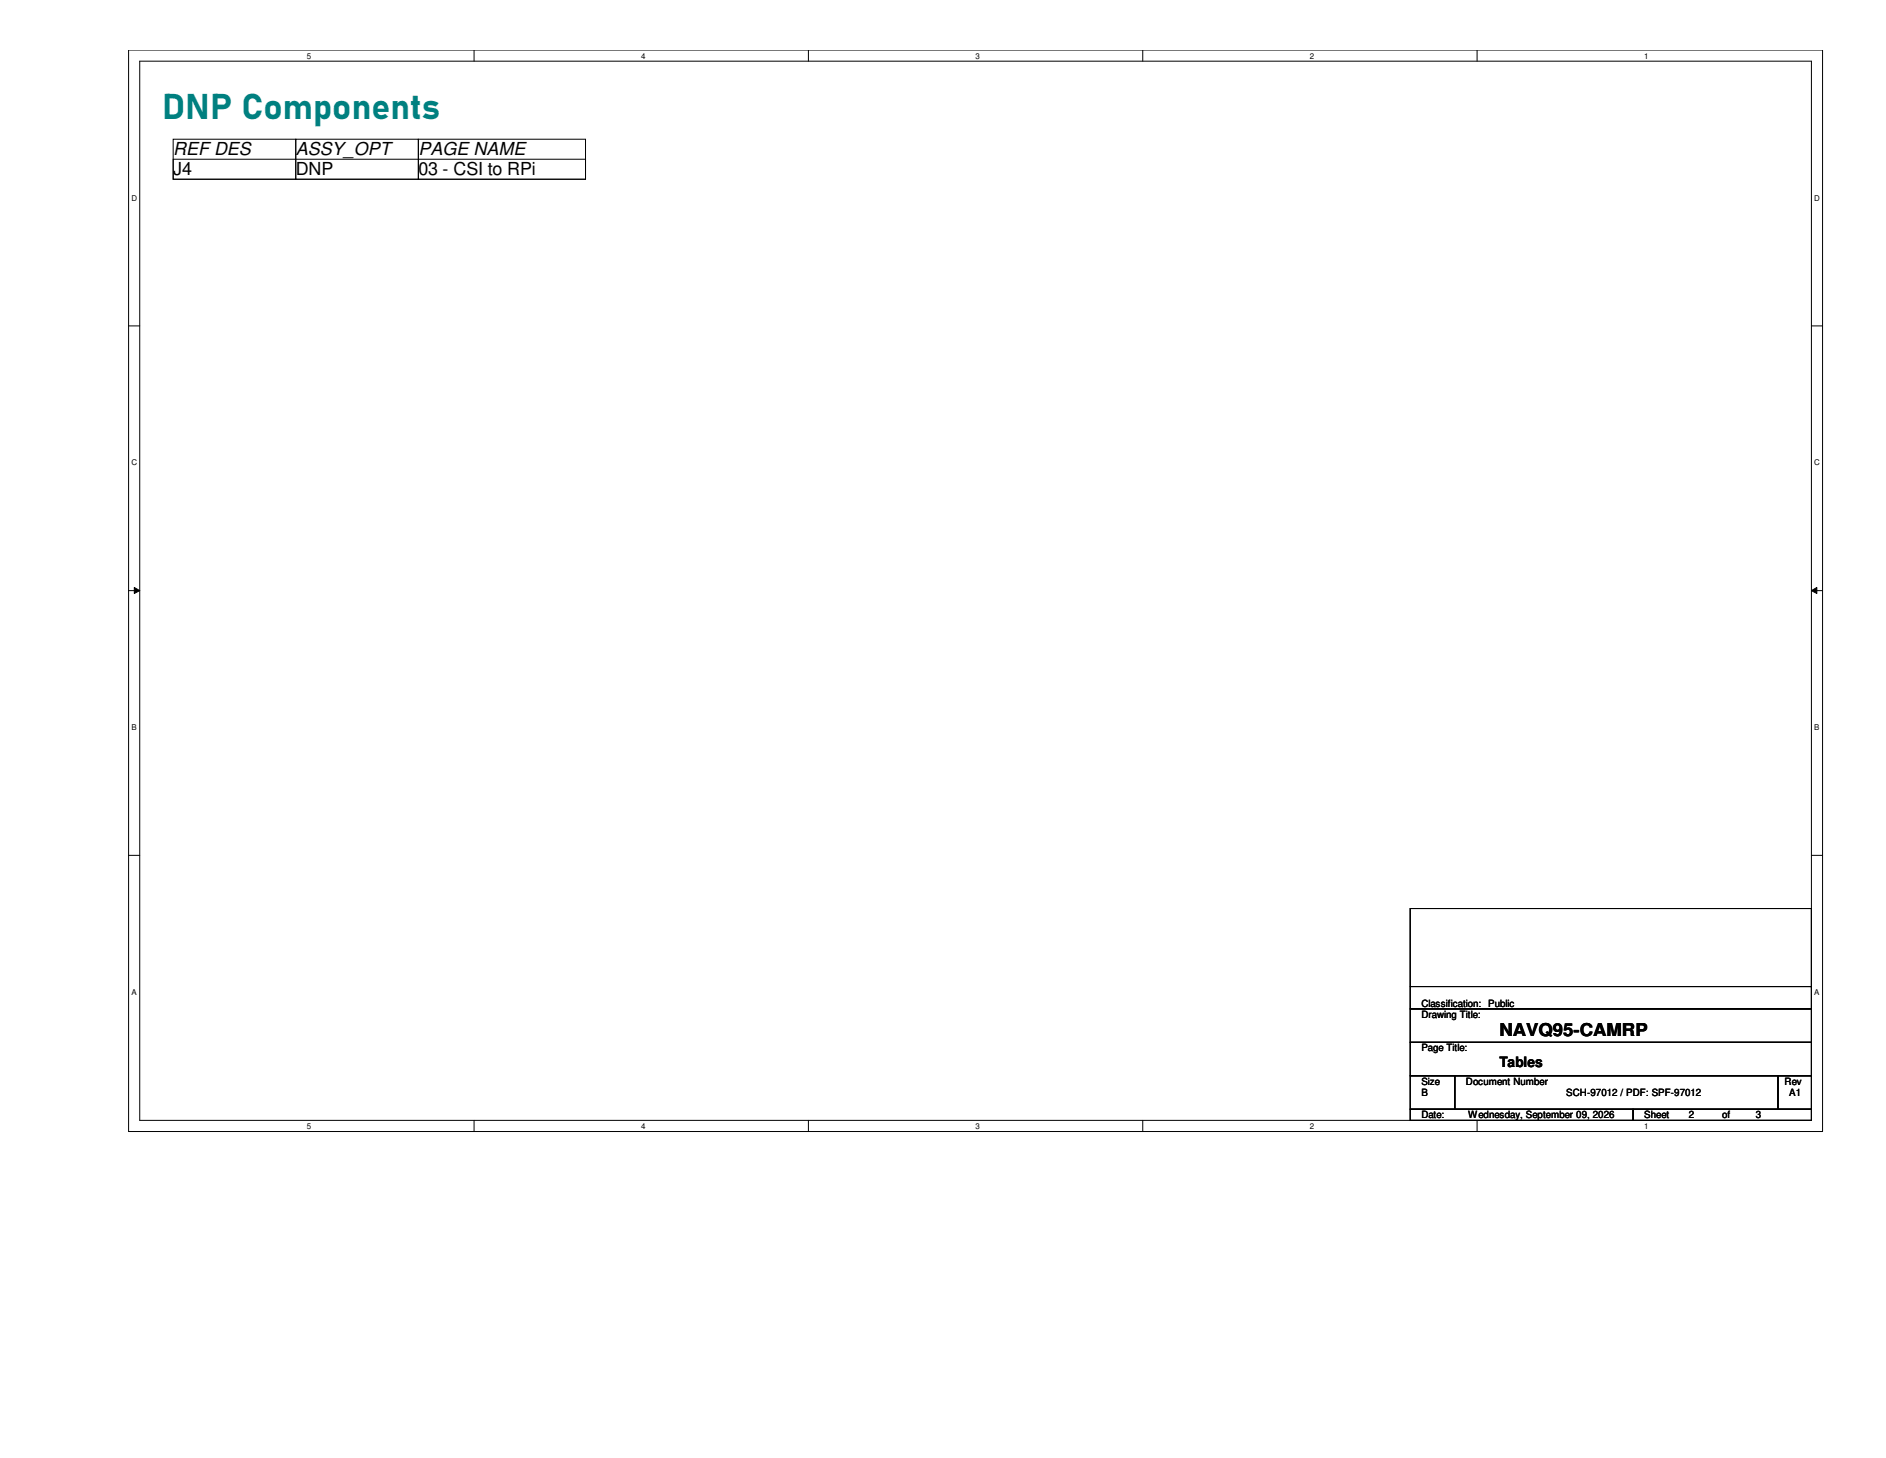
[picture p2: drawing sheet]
<svg xmlns="http://www.w3.org/2000/svg" width="279mm" height="216mm" viewBox="0 0 279 216" stroke-linecap="round" stroke-linejoin="round" font-family="sans-serif">
<defs><g id="words">
<text font-size="5.2" fill="#008080" x="24" y="17.6">DNP Components</text>
<g font-size="2.7">
<text x="25.7" y="23">REF DES</text>
<text x="43.8" y="23">ASSY_OPT</text>
<text x="62" y="23">PAGE NAME</text>
<text x="25.7" y="25.9">J4</text>
<text x="43.8" y="25.9">DNP</text>
<text x="62" y="25.9">03 - CSI to RPi</text>
</g>
<text font-size="2.6" x="222.1" y="153.5">NAVQ95-CAMRP</text>
<text font-size="2.1" x="222.1" y="158">Tables</text>
<g font-size="1.5">
<text x="210.6" y="149.1">Classification:</text>
<text x="220.5" y="149.1">Public</text>
<text x="210.6" y="150.7">Drawing Title:</text>
<text x="210.6" y="155.7">Page Title:</text>
<text x="210.6" y="160.7">Size</text>
<text x="217.2" y="160.7">Document Number</text>
<text x="264.4" y="160.7">Rev</text>
<text x="210.6" y="165.6">Date:</text>
<text x="210.6" y="162.3">B</text>
<text x="217.5" y="165.6">Wednesday, September 09, 2026</text>
<text x="232" y="162.3">SCH-97012 / PDF: SPF-97012</text>
<text x="243.6" y="165.6">Sheet</text>
<text x="250.2" y="165.6">2</text>
<text x="255.1" y="165.6">of</text>
<text x="260.1" y="165.6">3</text>
<text x="265" y="162.3">A1</text>
</g>
<g font-size="1.2">
<text x="45.5" y="8.7">5</text>
<text x="95" y="8.7">4</text>
<text x="144.5" y="8.7">3</text>
<text x="194.1" y="8.7">2</text>
<text x="243.6" y="8.7">1</text>
<text x="19.5" y="29.7">D</text>
<text x="268.8" y="29.7">D</text>
<text x="19.5" y="68.9">C</text>
<text x="268.8" y="68.9">C</text>
<text x="19.5" y="108.1">B</text>
<text x="268.8" y="108.1">B</text>
<text x="19.5" y="147.3">A</text>
<text x="268.8" y="147.3">A</text>
<text x="45.5" y="167.2">5</text>
<text x="95" y="167.2">4</text>
<text x="144.5" y="167.2">3</text>
<text x="194.1" y="167.2">2</text>
<text x="243.6" y="167.2">1</text>
</g>
</g></defs>
<path d="M19.1 7.4h250.9v160.2h-250.9zM20.7 9.1h247.7v156.8h-247.7z" fill="none" stroke="#000" stroke-width=".15"/>
<g fill="#fff">
<path d="M45.5 7.6h.6v1.3h-.6z"/>
<path d="M45.5 166.1h.6v1.3h-.6z"/>
</g>
<path d="M70.2 7.4v1.7M70.2 165.9v1.7" fill="none" stroke="#000" stroke-width=".15"/>
<g fill="#fff">
<path d="M95 7.6h.6v1.3h-.6z"/>
<path d="M95 166.1h.6v1.3h-.6z"/>
</g>
<path d="M119.8 7.4v1.7M119.8 165.9v1.7" fill="none" stroke="#000" stroke-width=".15"/>
<g fill="#fff">
<path d="M144.5 7.6h.6v1.3h-.6z"/>
<path d="M144.5 166.1h.6v1.3h-.6z"/>
</g>
<path d="M169.3 7.4v1.7M169.3 165.9v1.7" fill="none" stroke="#000" stroke-width=".15"/>
<g fill="#fff">
<path d="M194.1 7.6h.5v1.3h-.5z"/>
<path d="M194.1 166.1h.5v1.3h-.5z"/>
</g>
<path d="M218.8 7.4v1.7M218.8 165.9v1.7" fill="none" stroke="#000" stroke-width=".15"/>
<g fill="#fff">
<path d="M243.6 7.6h.6v1.3h-.6z"/>
<path d="M243.6 166.1h.6v1.3h-.6z"/>
<path d="M19.5 28.7h.8v1.3h-.8z"/>
<path d="M268.8 28.7h.8v1.3h-.8z"/>
<path d="M19.5 67.9h.8v1.3h-.8z"/>
<path d="M268.8 67.9h.8v1.3h-.8z"/>
</g>
<path d="M19.1 48.3h1.6M268.4 48.3h1.6" fill="none" stroke="#000" stroke-width=".15"/>
<g fill="#fff">
<path d="M19.5 107.1h.7v1.3h-.7z"/>
<path d="M268.8 107.1h.7v1.3h-.7z"/>
</g>
<path d="M19.1 87.5h1.6M19.9 87l.8 .5-.8 .4zM268.4 87.5l.8-.5v.9zM268.4 87.5h1.6" fill="none" stroke="#000" stroke-width=".15"/>
<path d="M19.9 87l.8 .5-.8 .4zM268.4 87.5l.8-.5v.9z" fill="#000"/>
<g fill="#fff">
<path d="M19.5 146.3h.7v1.3h-.7z"/>
<path d="M268.8 146.3h.7v1.3h-.7z"/>
</g>
<g fill="none" stroke="#000" stroke-width=".15">
<path d="M25.7 23.6h61v2.9h-61zM25.7 20.6h18.1v5.9h-18.1zM43.8 20.6h18.2v5.9h-18.2zM62 20.6h24.7v5.9h-24.7zM19.1 126.7h1.6M208.9 134.5h59.5v14.9h-59.5zM268.4 126.7h1.6M208.9 149.4h59.5v4.9h-59.5zM208.9 154.3h59.5v5h-59.5zM208.9 159.3h6.6v5h-6.6zM208.9 146.1h59.5M215.5 159.3h47.9v5h-47.9z"/>
<path d="M263.4 159.3h5v5h-5zM268.4 146.1h.1M208.9 164.3h33v1.6h-33zM241.9 164.3h26.5v1.6h-26.5z"/>
</g>
<use href="#words"/>
</svg>
